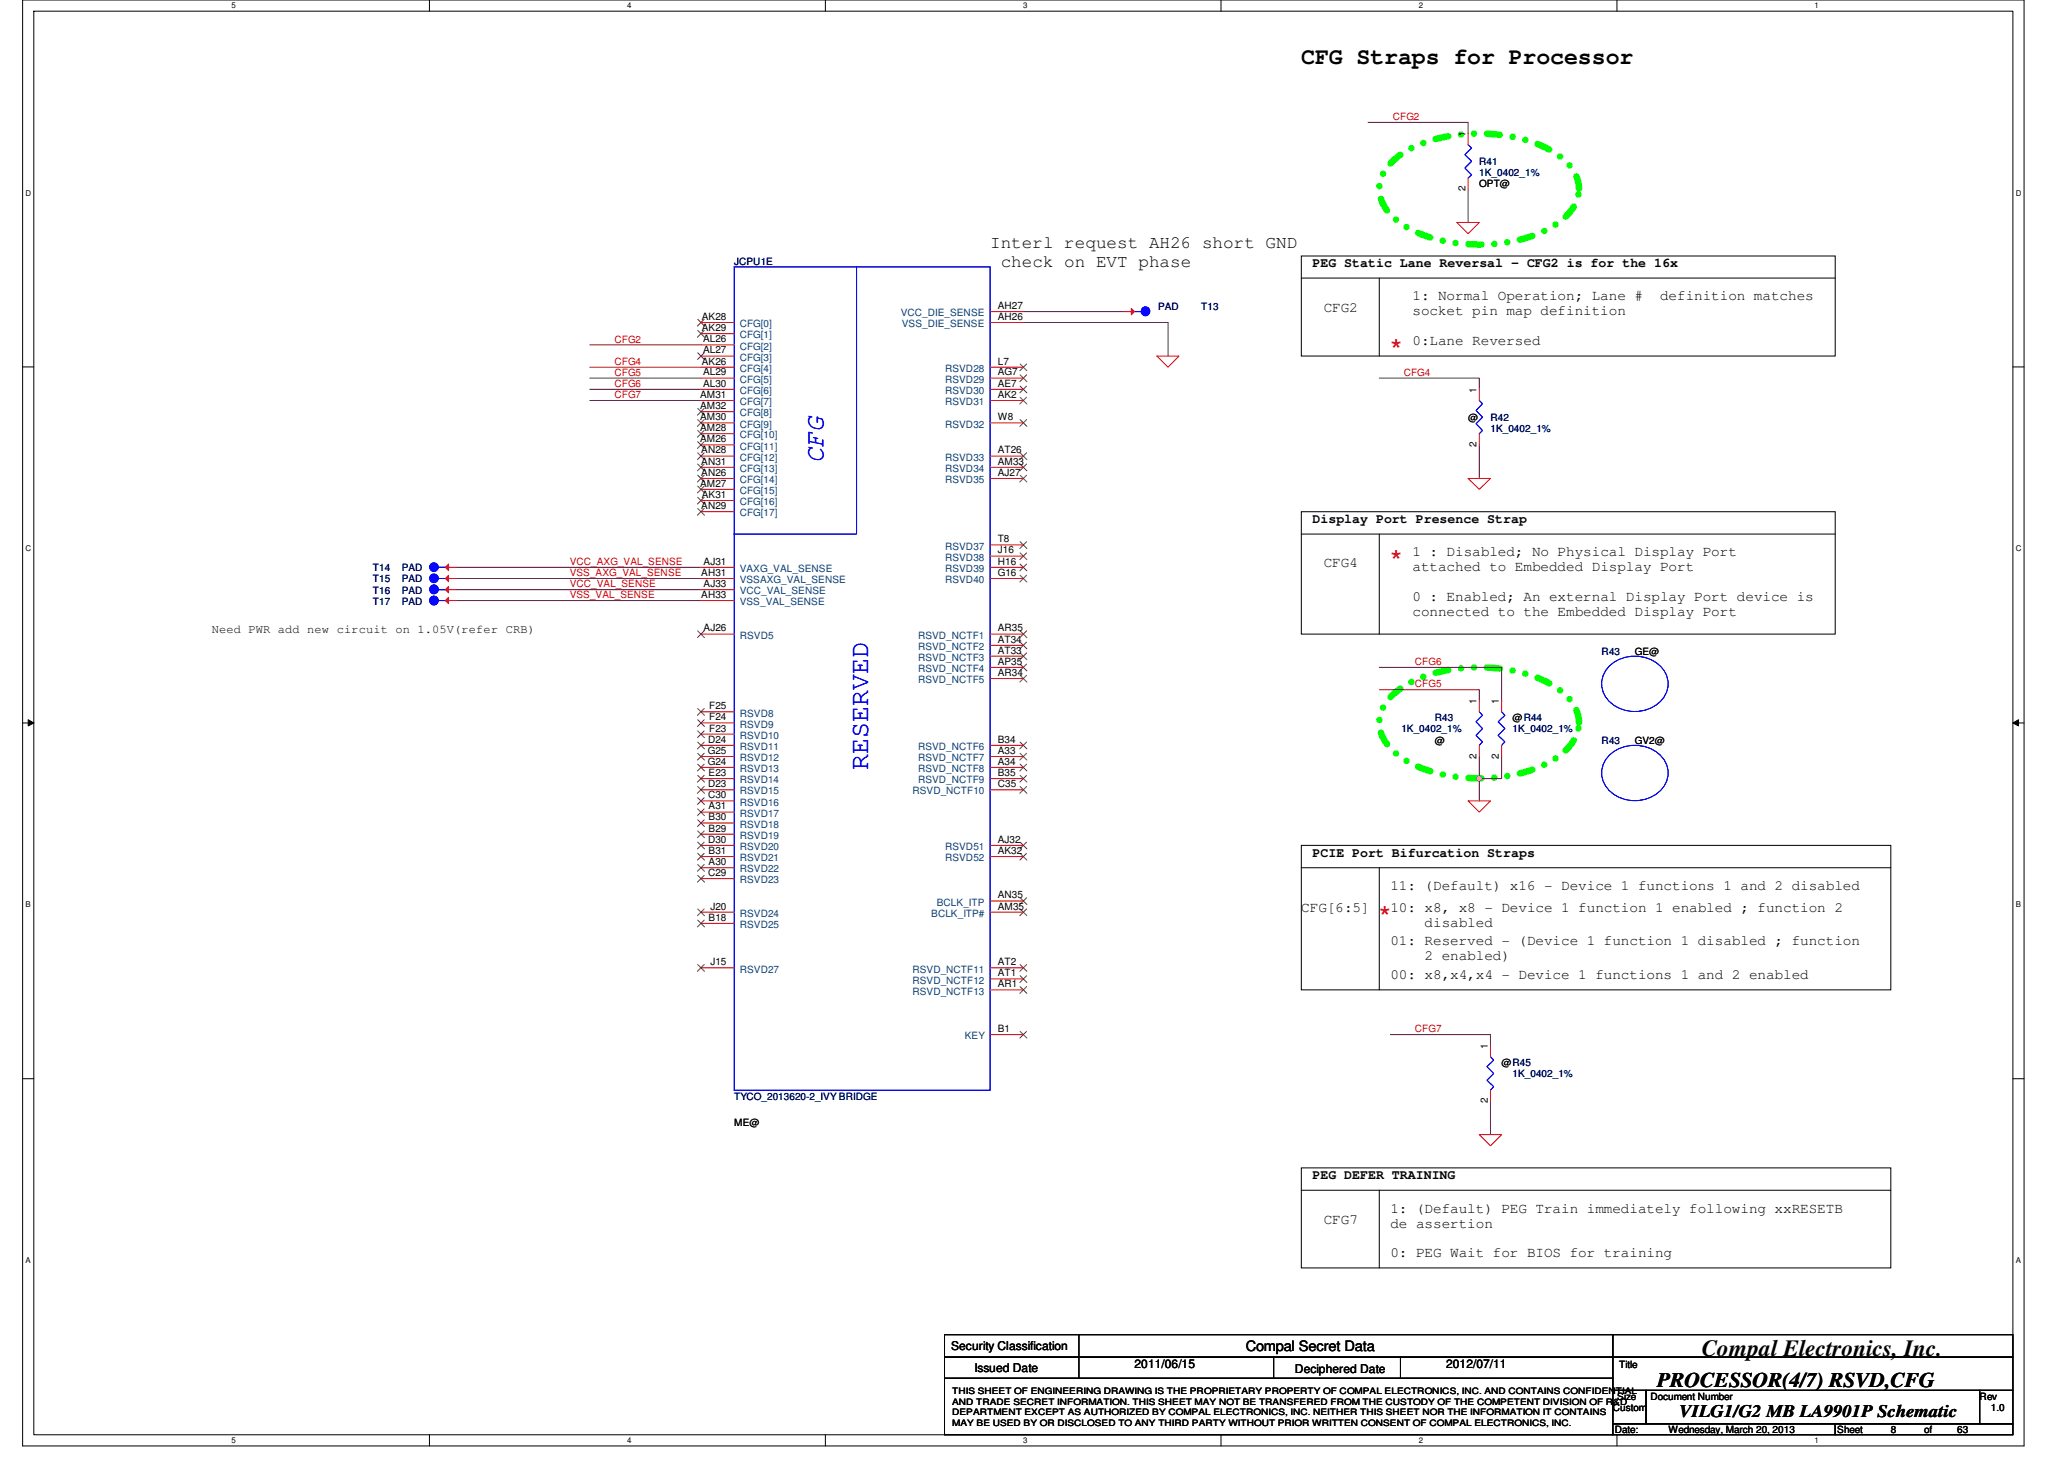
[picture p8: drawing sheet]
<svg xmlns="http://www.w3.org/2000/svg" width="297mm" height="210mm" viewBox="0 0 297 210" stroke-linecap="round" stroke-linejoin="round" font-family="sans-serif">
<defs><g id="words">
<g font-size="4.3" fill="#f00">
<text x="200.1" y="51.9">*</text>
<text x="200.1" y="82.3">*</text>
<text x="198.5" y="133.5">*</text>
</g>
<g font-size="3.8" fill="#00f">
<text x="118.5" y="66.6" transform="rotate(-90 118.5 66.6)">CFG</text>
<text x="124.9" y="110.7" transform="rotate(-90 124.9 110.7)">RESERVED</text>
</g>
<g font-size="3.3">
<text x="187.3" y="9.1">CFG Straps for Processor</text>
<text x="244.9" y="195.1">Compal Electronics, Inc.</text>
</g>
<text font-size="3" x="238.5" y="199.6">PROCESSOR(4/7) RSVD,CFG</text>
<g font-size="2.5">
<text x="142.5" y="35.7">Interl request AH26 short GND</text>
<text x="144" y="38.4">check on EVT phase</text>
<text x="241.7" y="203.9">VILG1/G2 MB LA9901P Schematic</text>
</g>
<g font-size="2.1">
<text x="190.5" y="44.8">CFG2</text>
<text x="203.3" y="43.2">1: Normal Operation; Lane #</text>
<text x="203.3" y="45.4">socket pin map definition</text>
<text x="238.9" y="43.2">definition matches</text>
<text x="203.3" y="49.6">0:Lane Reversed</text>
<text x="190.5" y="81.6">CFG4</text>
<text x="203.3" y="80">1 : Disabled; No Physical Display Port</text>
<text x="203.3" y="82.2">attached to Embedded Display Port</text>
<text x="203.3" y="86.4">0 : Enabled; An external Display Port device is</text>
<text x="203.3" y="88.6">connected to the Embedded Display Port</text>
<text x="187.3" y="131.2">CFG[6:5]</text>
<text x="200.1" y="128">11: (Default) x16 - Device 1 functions 1 and 2 disabled</text>
<text x="200.1" y="131.2">10: x8, x8 - Device 1 function 1 enabled ; function 2</text>
<text x="200.1" y="136">01: Reserved - (Device 1 function 1 disabled ; function</text>
<text x="205" y="133.4">disabled</text>
<text x="200.1" y="140.8">00: x8,x4,x4 - Device 1 functions 1 and 2 enabled</text>
<text x="205" y="138.2">2 enabled)</text>
<text x="190.5" y="176">CFG7</text>
<text x="200.1" y="174.5">1: (Default) PEG Train immediately following xxRESETB</text>
<text x="200.1" y="176.6">de assertion</text>
<text x="200.1" y="180.8">0: PEG Wait for BIOS for training</text>
<text x="179.3" y="194.4">Compal Secret Data</text>
</g>
<g font-size="1.9">
<text x="188.9" y="38.4">PEG Static Lane Reversal - CFG2 is for the 16x</text>
<text x="188.9" y="75.2">Display Port Presence Strap</text>
<text x="188.9" y="123.2">PCIE Port Bifurcation Straps</text>
<text x="188.9" y="169.6">PEG DEFER TRAINING</text>
</g>
<g font-size="1.7">
<text x="30.5" y="91">Need PWR add new circuit on 1.05V(refer CRB)</text>
<text x="136.9" y="194.3">Security Classification</text>
<text x="140.2" y="197.3">Issued Date</text>
<text x="163.3" y="196.8">2011/06/15</text>
<text x="186.3" y="197.5">Deciphered Date</text>
<text x="208.1" y="196.8">2012/07/11</text>
</g>
<g font-size="1.4" fill="#f00">
<text x="200.4" y="17.3">CFG2</text>
<text x="88.4" y="49.3">CFG2</text>
<text x="88.4" y="52.5">CFG4</text>
<text x="88.4" y="55.7">CFG6</text>
<text x="88.4" y="57.3">CFG7</text>
<text x="88.4" y="54.1">CFG5</text>
<text x="202" y="54.1">CFG4</text>
<text x="82" y="81.3">VCC_AXG_VAL_SENSE</text>
<text x="82" y="82.9">VSS_AXG_VAL_SENSE</text>
<text x="82" y="84.5">VCC_VAL_SENSE</text>
<text x="82" y="86.1">VSS_VAL_SENSE</text>
<text x="203.6" y="95.7">CFG6</text>
<text x="203.6" y="98.9">CFG5</text>
<text x="203.6" y="148.5">CFG7</text>
</g>
<g font-size="1.4">
<text x="210.9" y="19.7" transform="rotate(-90 210.9 19.7)">1</text>
<text x="210.9" y="27.5" transform="rotate(-90 210.9 27.5)">2</text>
<text x="212.9" y="27">OPT@</text>
<text x="101" y="46">AK28</text>
<text x="101" y="47.6">AK29</text>
<text x="143.6" y="44.4">AH27</text>
<text x="143.6" y="46">AH26</text>
<text x="101" y="52.5">AK26</text>
<text x="101.2" y="49.2">AL26</text>
<text x="101.2" y="50.8">AL27</text>
<text x="143.6" y="52.5">L7</text>
<text x="100.7" y="57.2">AM31</text>
<text x="100.7" y="58.8">AM32</text>
<text x="101.2" y="54">AL29</text>
<text x="101.2" y="55.6">AL30</text>
<text x="143.6" y="57.2">AK2</text>
<text x="143.6" y="55.6">AE7</text>
<text x="143.6" y="54">AG7</text>
<text x="212.5" y="56.5" transform="rotate(-90 212.5 56.5)">1</text>
<text x="100.7" y="60.5">AM30</text>
<text x="100.7" y="62">AM28</text>
<text x="100.7" y="63.6">AM26</text>
<text x="100.9" y="65.2">AN28</text>
<text x="143.6" y="60.5">W8</text>
<text x="143.6" y="65.2">AT26</text>
<text x="211.3" y="60.6">@</text>
<text x="212.5" y="64.3" transform="rotate(-90 212.5 64.3)">2</text>
<text x="100.7" y="70">AM27</text>
<text x="100.9" y="66.8">AN31</text>
<text x="100.9" y="68.5">AN26</text>
<text x="101" y="71.6">AK31</text>
<text x="143.6" y="66.8">AM33</text>
<text x="143.6" y="68.5">AJ27</text>
<text x="100.9" y="73.2">AN29</text>
<text x="100.9" y="82.8">AH31</text>
<text x="101.3" y="81.2">AJ31</text>
<text x="143.6" y="79.6">J16</text>
<text x="143.6" y="81.2">H16</text>
<text x="143.6" y="82.8">G16</text>
<text x="143.6" y="78">T8</text>
<text x="100.9" y="86">AH33</text>
<text x="101.3" y="84.5">AJ33</text>
<text x="101.3" y="90.8">AJ26</text>
<text x="143.6" y="92.5">AT34</text>
<text x="143.6" y="90.8">AR35</text>
<text x="143.6" y="94">AT33</text>
<text x="143.6" y="95.6">AP35</text>
<text x="235.3" y="94.2">GE@</text>
<text x="143.6" y="97.2">AR34</text>
<text x="212.5" y="101.3" transform="rotate(-90 212.5 101.3)">1</text>
<text x="215.7" y="101.3" transform="rotate(-90 215.7 101.3)">1</text>
<text x="101.9" y="106.8">D24</text>
<text x="102.1" y="102">F25</text>
<text x="102.1" y="103.6">F24</text>
<text x="102.1" y="105.2">F23</text>
<text x="143.6" y="106.8">B34</text>
<text x="206.5" y="107">@</text>
<text x="217.7" y="103.8">@R44</text>
<text x="235.3" y="107">GV2@</text>
<text x="101.9" y="108.5">G25</text>
<text x="101.9" y="110">G24</text>
<text x="101.9" y="113.2">D23</text>
<text x="102" y="111.6">E23</text>
<text x="143.6" y="113.2">C35</text>
<text x="143.6" y="108.5">A33</text>
<text x="143.6" y="110">A34</text>
<text x="143.6" y="111.6">B35</text>
<text x="212.5" y="109.1" transform="rotate(-90 212.5 109.1)">2</text>
<text x="215.7" y="109.1" transform="rotate(-90 215.7 109.1)">2</text>
<text x="101.9" y="114.9">C30</text>
<text x="102" y="116.5">A31</text>
<text x="102" y="118">B30</text>
<text x="102" y="119.6">B29</text>
<text x="101.9" y="121.2">D30</text>
<text x="102" y="124.5">A30</text>
<text x="102" y="122.9">B31</text>
<text x="143.6" y="121.2">AJ32</text>
<text x="143.6" y="122.9">AK32</text>
<text x="101.9" y="126">C29</text>
<text x="102.2" y="130.9">J20</text>
<text x="143.6" y="130.9">AM35</text>
<text x="143.6" y="129.2">AN35</text>
<text x="102" y="132.5">B18</text>
<text x="102.2" y="138.9">J15</text>
<text x="143.6" y="138.9">AT2</text>
<text x="143.6" y="140.5">AT1</text>
<text x="143.6" y="142">AR1</text>
<text x="143.6" y="148.5">B1</text>
<text x="214.1" y="150.9" transform="rotate(-90 214.1 150.9)">1</text>
<text x="216.1" y="153.4">@R45</text>
<text x="214.1" y="158.7" transform="rotate(-90 214.1 158.7)">2</text>
<text x="105.7" y="162">ME@</text>
<text x="233" y="196.8">Title</text>
<text x="232.1" y="203">Custom</text>
<text x="232.7" y="201.4">Size</text>
<text x="237.5" y="201.4">Document Number</text>
<text x="284.9" y="201.4">Rev</text>
<text x="286.5" y="203">1.0</text>
<text x="232.4" y="206.2">Date:</text>
<text x="240.1" y="206.2">Wednesday, March 20, 2013</text>
<text x="264.4" y="206.2">Sheet</text>
<text x="272.1" y="206.2">8</text>
<text x="276.9" y="206.2">of</text>
<text x="281.7" y="206.2">63</text>
</g>
<g font-size="1.4" fill="#000080">
<text x="212.9" y="23.7">R41</text>
<text x="212.9" y="25.4">1K_0402_1%</text>
<text x="105.7" y="38.2">JCPU1E</text>
<text x="166.7" y="44.6">PAD</text>
<text x="172.9" y="44.6">T13</text>
<text x="214.5" y="60.6">R42</text>
<text x="214.5" y="62.2">1K_0402_1%</text>
<text x="53.7" y="82.2">T14</text>
<text x="53.7" y="83.8">T15</text>
<text x="57.8" y="82.2">PAD</text>
<text x="57.8" y="83.8">PAD</text>
<text x="53.7" y="85.4">T16</text>
<text x="53.7" y="87">T17</text>
<text x="57.8" y="85.4">PAD</text>
<text x="57.8" y="87">PAD</text>
<text x="230.5" y="94.2">R43</text>
<text x="201.7" y="105.4">1K_0402_1%</text>
<text x="206.5" y="103.8">R43</text>
<text x="217.7" y="105.4">1K_0402_1%</text>
<text x="230.5" y="107">R43</text>
<text x="217.7" y="155">1K_0402_1%</text>
<text x="105.7" y="158.2">TYCO_2013620-2_IVY BRIDGE</text>
</g>
<g font-size="1.4" fill="#004080">
<text x="106.5" y="47.1">CFG[0]</text>
<text x="129.6" y="45.5">VCC_DIE_SENSE</text>
<text x="129.8" y="47.1">VSS_DIE_SENSE</text>
<text x="106.5" y="48.7">CFG[1]</text>
<text x="106.5" y="50.3">CFG[2]</text>
<text x="106.5" y="51.9">CFG[3]</text>
<text x="106.5" y="53.5">CFG[4]</text>
<text x="136" y="53.5">RSVD28</text>
<text x="106.5" y="55.1">CFG[5]</text>
<text x="106.5" y="56.7">CFG[6]</text>
<text x="106.5" y="58.3">CFG[7]</text>
<text x="106.5" y="59.9">CFG[8]</text>
<text x="136" y="58.3">RSVD31</text>
<text x="136" y="56.7">RSVD30</text>
<text x="136" y="55.1">RSVD29</text>
<text x="106.5" y="61.5">CFG[9]</text>
<text x="106.5" y="63.1">CFG[10]</text>
<text x="106.5" y="64.7">CFG[11]</text>
<text x="136" y="61.5">RSVD32</text>
<text x="106.5" y="66.3">CFG[12]</text>
<text x="106.5" y="67.9">CFG[13]</text>
<text x="106.5" y="69.5">CFG[14]</text>
<text x="106.5" y="71.1">CFG[15]</text>
<text x="136" y="67.9">RSVD34</text>
<text x="136" y="69.5">RSVD35</text>
<text x="136" y="66.3">RSVD33</text>
<text x="106.5" y="72.7">CFG[16]</text>
<text x="106.5" y="74.3">CFG[17]</text>
<text x="106.5" y="82.3">VAXG_VAL_SENSE</text>
<text x="106.5" y="83.9">VSSAXG_VAL_SENSE</text>
<text x="136" y="80.7">RSVD38</text>
<text x="136" y="82.3">RSVD39</text>
<text x="136" y="83.9">RSVD40</text>
<text x="136" y="79.1">RSVD37</text>
<text x="106.5" y="85.5">VCC_VAL_SENSE</text>
<text x="106.5" y="87.1">VSS_VAL_SENSE</text>
<text x="106.5" y="91.9">RSVD5</text>
<text x="132.1" y="93.5">RSVD_NCTF2</text>
<text x="132.1" y="91.9">RSVD_NCTF1</text>
<text x="132.1" y="95.1">RSVD_NCTF3</text>
<text x="132.1" y="98.3">RSVD_NCTF5</text>
<text x="132.1" y="96.7">RSVD_NCTF4</text>
<text x="106.5" y="103.1">RSVD8</text>
<text x="106.5" y="104.7">RSVD9</text>
<text x="106.5" y="107.9">RSVD11</text>
<text x="106.5" y="106.3">RSVD10</text>
<text x="132.1" y="107.9">RSVD_NCTF6</text>
<text x="106.5" y="109.5">RSVD12</text>
<text x="106.5" y="111.1">RSVD13</text>
<text x="106.5" y="112.7">RSVD14</text>
<text x="132.1" y="109.5">RSVD_NCTF7</text>
<text x="132.1" y="111.1">RSVD_NCTF8</text>
<text x="132.1" y="112.7">RSVD_NCTF9</text>
<text x="106.5" y="115.9">RSVD16</text>
<text x="106.5" y="114.3">RSVD15</text>
<text x="106.5" y="117.5">RSVD17</text>
<text x="106.5" y="119.1">RSVD18</text>
<text x="131.3" y="114.3">RSVD_NCTF10</text>
<text x="106.5" y="122.3">RSVD20</text>
<text x="106.5" y="120.7">RSVD19</text>
<text x="106.5" y="125.5">RSVD22</text>
<text x="106.5" y="123.9">RSVD21</text>
<text x="136" y="122.3">RSVD51</text>
<text x="136" y="123.9">RSVD52</text>
<text x="106.5" y="127.1">RSVD23</text>
<text x="106.5" y="131.9">RSVD24</text>
<text x="134" y="131.9">BCLK_ITP#</text>
<text x="134.8" y="130.3">BCLK_ITP</text>
<text x="106.5" y="133.5">RSVD25</text>
<text x="106.5" y="139.9">RSVD27</text>
<text x="131.3" y="139.9">RSVD_NCTF11</text>
<text x="131.3" y="141.5">RSVD_NCTF12</text>
<text x="131.3" y="143.1">RSVD_NCTF13</text>
<text x="138.8" y="149.5">KEY</text>
</g>
<g font-size="1.3">
<text x="137" y="200.6">THIS SHEET OF ENGINEERING DRAWING IS THE PROPRIETARY PROPERTY OF COMPAL ELECTRONICS, INC. AND CONTAINS CONFIDENTIAL</text>
<text x="137" y="202.1">AND TRADE SECRET INFORMATION. THIS SHEET MAY NOT BE TRANSFERED FROM THE CUSTODY OF THE COMPETENT DIVISION OF R&amp;D</text>
<text x="137" y="203.6">DEPARTMENT EXCEPT AS AUTHORIZED BY COMPAL ELECTRONICS, INC. NEITHER THIS SHEET NOR THE INFORMATION IT CONTAINS</text>
<text x="137" y="205.1">MAY BE USED BY OR DISCLOSED TO ANY THIRD PARTY WITHOUT PRIOR WRITTEN CONSENT OF COMPAL ELECTRONICS, INC.</text>
</g>
<g font-size="1.1">
<text x="33.3" y="1.1">5</text>
<text x="90.3" y="1.1">4</text>
<text x="147.2" y="1.1">3</text>
<text x="204.2" y="1.1">2</text>
<text x="261.2" y="1.1">1</text>
<text x="3.7" y="28.2">D</text>
<text x="290.1" y="28.2">D</text>
<text x="3.7" y="79.3">C</text>
<text x="290.1" y="79.3">C</text>
<text x="3.7" y="130.6">B</text>
<text x="290.1" y="130.6">B</text>
<text x="3.7" y="181.7">A</text>
<text x="290.1" y="181.7">A</text>
<text x="33.3" y="207.6">5</text>
<text x="90.3" y="207.6">4</text>
<text x="147.2" y="207.6">3</text>
<text x="204.2" y="207.6">2</text>
<text x="261.2" y="207.6">1</text>
</g>
</g></defs>
<path d="M3.3 0h288v208h-288zM4.9 1.6h284.8v204.8h-284.8z" fill="none" stroke="#000" stroke-width=".14"/>
<g fill="#fff">
<path d="M33.3 .2h.6v1.2h-.6z"/>
<path d="M33.3 206.6h.6v1.2h-.6z"/>
</g>
<path d="M61.8 0v1.6M61.8 206.4v1.6" fill="none" stroke="#000" stroke-width=".14"/>
<g fill="#fff">
<path d="M90.3 .2h.5v1.2h-.5z"/>
<path d="M90.3 206.6h.5v1.2h-.5z"/>
</g>
<path d="M118.8 0v1.6M118.8 206.4v1.6" fill="none" stroke="#000" stroke-width=".14"/>
<g fill="#fff">
<path d="M147.2 .2h.6v1.2h-.6z"/>
<path d="M147.2 206.6h.6v1.2h-.6z"/>
</g>
<path d="M175.7 0v1.6M175.7 206.4v1.6" fill="none" stroke="#000" stroke-width=".14"/>
<g fill="#fff">
<path d="M204.2 .2h.6v1.2h-.6z"/>
<path d="M204.2 206.6h.6v1.2h-.6z"/>
</g>
<path d="M232.7 0v1.6M232.7 206.4v1.6" fill="none" stroke="#000" stroke-width=".14"/>
<g fill="#fff">
<path d="M261.2 .2h.5v1.2h-.5z"/>
<path d="M261.2 206.6h.5v1.2h-.5z"/>
<path d="M3.7 27.2h.7v1.2h-.7z"/>
<path d="M290.1 27.2h.8v1.2h-.8z"/>
<path d="M3.7 78.4h.7v1.1h-.7z"/>
<path d="M290.1 78.4h.8v1.1h-.8z"/>
</g>
<path d="M3.3 52.8h1.6M289.7 52.8h1.6" fill="none" stroke="#000" stroke-width=".14"/>
<g fill="#fff">
<path d="M3.7 129.6h.7v1.2h-.7z"/>
<path d="M290.1 129.6h.7v1.2h-.7z"/>
</g>
<path d="M3.3 104h1.6M4.1 103.5l.8 .5-.8 .4zM289.7 104l.8-.5v.9zM289.7 104h1.6" fill="none" stroke="#000" stroke-width=".14"/>
<path d="M4.1 103.5l.8 .5-.8 .4zM289.7 104l.8-.5v.9z" fill="#000"/>
<g fill="#fff">
<path d="M3.7 180.8h.7v1.1h-.7z"/>
<path d="M290.1 180.8h.7v1.1h-.7z"/>
</g>
<g fill="none" stroke="#000" stroke-width=".14">
<path d="M187.3 36.8h76.8v14.4h-76.8zM187.3 40h76.8M198.5 40v11.2M187.3 76.8h76.8M187.3 73.6h76.8v17.6h-76.8zM198.5 76.8v14.4M187.3 124.8h84.8M187.3 121.6h84.8v20.8h-84.8zM198.5 124.8v17.6M3.3 155.2h1.6M289.7 155.2h1.6M187.3 171.2h84.8"/>
<path d="M187.3 168h84.8v14.4h-84.8zM198.5 171.2v11.2"/>
</g>
<path d="M200 23.7a15.6 15.6 0 0 1 9.5-4.3 23.2 23.2 0 0 1 13.5 2.1 7.6 7.6 0 0 1 4.1 4.7 5.4 5.4 0 0 1-2.1 5.3 18 18 0 0 1-10.5 3.6 22 22 0 0 1-11.8-2.3 7.6 7.6 0 0 1-4.1-4.7 5 5 0 0 1 1.4-4.4zM200 100.5a15.6 15.6 0 0 1 9.5-4.3 23.2 23.2 0 0 1 13.5 2.1 7.6 7.6 0 0 1 4.1 4.7 5.4 5.4 0 0 1-2.1 5.3 18 18 0 0 1-10.5 3.6 22 22 0 0 1-11.8-2.3 7.6 7.6 0 0 1-4.1-4.7 5 5 0 0 1 1.4-4.4z" fill="none" stroke="#0f0" stroke-width=".93" stroke-dasharray="1.9 1.9 0 1.9 0 1.9"/>
<path d="M198.5 54.4h14.4v1.6M212.9 64v4.8M198.5 96h17.6v4.8M212.9 108.8v3.2M212.9 112v3.2M216.1 108.8v3.2h-3.2" fill="none" stroke="#800040" stroke-width=".14"/>
<circle cx="212.9" cy="112" r=".31" fill="#f0f"/>
<circle cx="212.9" cy="112" r=".31" fill="none" stroke="#f0f" stroke-width=".14"/>
<g fill="none" stroke="#800040" stroke-width=".14">
<path d="M196.9 17.6h14.4v1.6M211.3 27.2v4.8M84.9 49.6h16M84.9 52.8h16M84.9 56h16M84.9 57.6h16M84.9 54.4h16M147.3 44.8h14.4M147.3 46.4h20.8v4.8M65.7 84.8h35.2M65.7 81.6h35.2M65.7 83.2h35.2"/>
<path d="M65.7 86.4h35.2M198.5 99.2h14.4v1.6M200.1 148.8h14.4v1.6M214.5 158.4v4.8"/>
</g>
<path d="M209.7 32h3.2l-1.6 1.6zM166.5 51.2h3.2l-1.6 1.6zM211.3 68.8h3.2l-1.6 1.6zM211.3 115.2h3.2l-1.6 1.6zM212.9 163.2h3.2l-1.6 1.6z" fill="none" stroke="#f00" stroke-width=".14"/>
<g fill="none" stroke="#000" stroke-width=".14">
<path d="M135.9 192h96.2v3.2h-96.2zM135.9 195.2h96.2v3.1h-96.2zM135.9 198.3h96.2v8.1h-96.2zM155.3 192v6.3M183.3 195.2v3.1M201.5 195.2v3.1M232.1 192h57.6v3.2h-57.6zM232.1 195.2h57.6v4.8h-57.6zM232.1 200h4.8v4.9h-4.8zM232.1 204.9h32v1.5h-32zM236.9 200h48v4.9h-48zM264.1 204.9h25.6v1.5h-25.6z"/>
<path d="M284.9 200h4.8v4.9h-4.8z"/>
</g>
<circle cx="164.8" cy="44.8" r=".63" fill="#00f"/>
<g fill="none" stroke="#00f" stroke-width=".14">
<path d="M163.3 44.8h.9"/>
<circle cx="164.8" cy="44.8" r=".63"/>
</g>
<circle cx="164.8" cy="44.8" r=".63" fill="#00f"/>
<g fill="none" stroke="#00f" stroke-width=".14">
<path d="M163.3 44.8h.9"/>
<circle cx="164.8" cy="44.8" r=".63"/>
</g>
<path d="M162.8 44.4l.5 .4-.5 .5z" fill="#f00"/>
<g fill="none" stroke="#f00" stroke-width=".14">
<path d="M100.9 46.4h4.8M100.9 48h4.8M100.9 49.6h4.8M100.9 51.2h4.8M100.9 52.8h4.8M100.9 54.4h4.8M100.9 56h4.8M100.9 57.6h4.8M100.9 59.2h4.8M142.5 44.8h4.8M142.5 46.4h4.8M142.5 57.6h4.8"/>
<path d="M142.5 56h4.8M142.5 54.4h4.8M142.5 52.8h4.8M161.7 44.8h1.6M162.8 44.4l.5 .4-.5 .5zM100.9 60.8h4.8M100.9 62.4h4.8M100.9 64h4.8M100.9 65.6h4.8M100.9 67.2h4.8M100.9 68.8h4.8M100.9 70.4h4.8"/>
<path d="M100.9 72h4.8M100.9 73.6h4.8M142.5 67.2h4.8M142.5 68.8h4.8M142.5 78.4h4.8M142.5 60.8h4.8M142.5 65.6h4.8M100.9 91.2h4.8M100.9 81.6h4.8M100.9 83.2h4.8M100.9 84.8h4.8M100.9 86.4h4.8"/>
<path d="M142.5 80h4.8M142.5 92.8h4.8M142.5 81.6h4.8M142.5 83.2h4.8M142.5 91.2h4.8M142.5 94.4h4.8M142.5 97.6h4.8M142.5 96h4.8M100.9 115.2h4.8M100.9 113.6h4.8M100.9 116.8h4.8M100.9 118.4h4.8"/>
<path d="M100.9 102.4h4.8M100.9 104h4.8M100.9 107.2h4.8M100.9 108.8h4.8M100.9 110.4h4.8M100.9 112h4.8M100.9 105.6h4.8M142.5 107.2h4.8M142.5 108.8h4.8M142.5 110.4h4.8M142.5 112h4.8M142.5 113.6h4.8"/>
<path d="M212.9 100.8v1.6M212.9 107.2v1.6M216.1 100.8v1.6M216.1 107.2v1.6M100.9 139.2h4.8M100.9 121.6h4.8M100.9 120h4.8M100.9 124.8h4.8M100.9 123.2h4.8M100.9 126.4h4.8M100.9 131.2h4.8M100.9 132.8h4.8"/>
<path d="M142.5 139.2h4.8M142.5 121.6h4.8M142.5 123.2h4.8M142.5 129.6h4.8M142.5 131.2h4.8M142.5 140.8h4.8M142.5 142.4h4.8M142.5 148.8h4.8M214.5 150.4v1.6M214.5 156.8v1.6"/>
</g>
<path d="M105.7 38.4h36.8v118.4h-36.8zM123.3 38.4v38.4h-17.6M231.6 95.8a5.4 5.4 0 0 1 7.8 .6 3.5 3.5 0 0 1-1 5 5.2 5.2 0 0 1-7.6-1.6 3.5 3.5 0 0 1 .8-4zM212.9 102.4l.5 .5-1 .9 1 1-1 1 1 .9-.5 .5M216.1 102.4l.5 .5-1 .9 1 1-1 1 1 .9-.5 .5M214.5 152l.5 .5-1 1 1 .9-1 1 1 .9-.5 .5" fill="none" stroke="#00f" stroke-width=".14"/>
<g fill="none" stroke="#804000" stroke-width=".14">
<path d="M100.4 45.9l1 1M100.4 47.5l1 1M100.4 50.8l1 .9M100.4 58.8l1 .9M101.3 45.9l-.9 1M101.3 47.5l-.9 1M101.3 50.8l-.9 .9M101.3 58.8l-.9 .9M146.8 57.1l1 1M146.8 55.5l1 1M146.8 53.9l1 1M146.8 52.4l1 .9"/>
<path d="M147.7 57.1l-.9 1M147.7 55.5l-.9 1M147.7 53.9l-.9 1M147.7 52.4l-.9 .9M100.4 60.4l1 .9M100.4 61.9l1 1M100.4 63.5l1 1M100.4 65.2l1 .9M100.4 66.8l1 .9M100.4 68.4l1 .9M100.4 69.9l1 1M100.4 71.5l1 1"/>
<path d="M100.4 73.2l1 .9M101.3 60.4l-.9 .9M101.3 61.9l-.9 1M101.3 63.5l-.9 1M101.3 65.2l-.9 .9M101.3 66.8l-.9 .9M101.3 68.4l-.9 .9M101.3 69.9l-.9 1M101.3 71.5l-.9 1M101.3 73.2l-.9 .9M146.8 66.8l1 .9M146.8 68.4l1 .9"/>
<path d="M146.8 79.5l1 1M146.8 77.9l1 1M146.8 60.4l1 .9M146.8 65.2l1 .9M147.7 66.8l-.9 .9M147.7 68.4l-.9 .9M147.7 79.5l-.9 1M147.7 77.9l-.9 1M147.7 60.4l-.9 .9M147.7 65.2l-.9 .9M100.4 90.8l1 .9M101.3 90.8l-.9 .9"/>
<path d="M146.8 92.4l1 .9M146.8 81.2l1 .9M146.8 82.8l1 .9M146.8 90.8l1 .9M146.8 93.9l1 1M146.8 97.2l1 .9M146.8 95.5l1 1M147.7 92.4l-.9 .9M147.7 81.2l-.9 .9M147.7 82.8l-.9 .9M147.7 90.8l-.9 .9M147.7 93.9l-.9 1"/>
<path d="M147.7 97.2l-.9 .9M147.7 95.5l-.9 1M100.4 114.8l1 .9M100.4 113.2l1 .9M100.4 116.4l1 .9M100.4 117.9l1 1M100.4 119.5l1 1M100.4 101.9l1 1M100.4 103.5l1 1M100.4 106.8l1 .9M100.4 108.4l1 .9M100.4 109.9l1 1"/>
<path d="M100.4 111.5l1 1M100.4 105.2l1 .9M101.3 114.8l-.9 .9M101.3 113.2l-.9 .9M101.3 116.4l-.9 .9M101.3 117.9l-.9 1M101.3 119.5l-.9 1M101.3 101.9l-.9 1M101.3 103.5l-.9 1M101.3 106.8l-.9 .9M101.3 108.4l-.9 .9M101.3 109.9l-.9 1"/>
<path d="M101.3 111.5l-.9 1M101.3 105.2l-.9 .9M146.8 106.8l1 .9M146.8 108.4l1 .9M146.8 109.9l1 1M146.8 111.5l1 1M146.8 113.2l1 .9M147.7 106.8l-.9 .9M147.7 108.4l-.9 .9M147.7 109.9l-.9 1M147.7 111.5l-.9 1M147.7 113.2l-.9 .9"/>
<path d="M100.4 138.8l1 .9M100.4 121.2l1 .9M100.4 124.4l1 .9M100.4 122.8l1 .9M100.4 125.9l1 1M100.4 130.8l1 .9M100.4 132.4l1 .9M101.3 138.8l-.9 .9M101.3 121.2l-.9 .9M101.3 124.4l-.9 .9M101.3 122.8l-.9 .9M101.3 125.9l-.9 1"/>
<path d="M101.3 130.8l-.9 .9M101.3 132.4l-.9 .9M146.8 138.8l1 .9M146.8 121.2l1 .9M146.8 122.8l1 .9M146.8 129.2l1 .9M146.8 130.8l1 .9M147.7 138.8l-.9 .9M147.7 121.2l-.9 .9M147.7 122.8l-.9 .9M147.7 129.2l-.9 .9M147.7 130.8l-.9 .9"/>
<path d="M146.8 140.4l1 1M146.8 141.9l1 1M146.8 148.4l1 1M147.7 140.4l-.9 1M147.7 141.9l-.9 1M147.7 148.4l-.9 1"/>
</g>
<circle cx="62.5" cy="81.6" r=".62" fill="#00f"/>
<g fill="none" stroke="#00f" stroke-width=".14">
<path d="M63.1 81.6h1"/>
<circle cx="62.5" cy="81.6" r=".62"/>
</g>
<circle cx="62.5" cy="81.6" r=".62" fill="#00f"/>
<g fill="none" stroke="#00f" stroke-width=".14">
<path d="M63.1 81.6h1"/>
<circle cx="62.5" cy="81.6" r=".62"/>
</g>
<path d="M64.1 81.6l.5-.4v.9z" fill="#f00"/>
<path d="M212.9 56v1.6M212.9 62.4v1.6M64.1 81.6l.5-.4v.9zM64.1 81.6h1.6" fill="none" stroke="#f00" stroke-width=".14"/>
<path d="M212.9 57.6l.5 .5-1 1 1 .9-1 1 1 .9-.5 .5M231.6 108.6a5.4 5.4 0 0 1 7.8 .6 3.5 3.5 0 0 1-1 5 5.2 5.2 0 0 1-7.6-1.6 3.5 3.5 0 0 1 .8-4z" fill="none" stroke="#00f" stroke-width=".14"/>
<circle cx="62.5" cy="83.2" r=".62" fill="#00f"/>
<g fill="none" stroke="#00f" stroke-width=".14">
<path d="M63.1 83.2h1"/>
<circle cx="62.5" cy="83.2" r=".62"/>
</g>
<circle cx="62.5" cy="83.2" r=".62" fill="#00f"/>
<g fill="none" stroke="#00f" stroke-width=".14">
<path d="M63.1 83.2h1"/>
<circle cx="62.5" cy="83.2" r=".62"/>
</g>
<path d="M64.1 83.2l.5-.4v.9z" fill="#f00"/>
<path d="M64.1 83.2l.5-.4v.9zM64.1 83.2h1.6" fill="none" stroke="#f00" stroke-width=".14"/>
<circle cx="62.4" cy="84.8" r=".63" fill="#00f"/>
<g fill="none" stroke="#00f" stroke-width=".14">
<path d="M63.1 84.8h1"/>
<circle cx="62.4" cy="84.8" r=".63"/>
</g>
<circle cx="62.4" cy="84.8" r=".63" fill="#00f"/>
<g fill="none" stroke="#00f" stroke-width=".14">
<path d="M63.1 84.8h1"/>
<circle cx="62.4" cy="84.8" r=".63"/>
</g>
<path d="M64.1 84.8l.5-.4v.9z" fill="#f00"/>
<path d="M64.1 84.8l.5-.4v.9zM64.1 84.8h1.6" fill="none" stroke="#f00" stroke-width=".14"/>
<circle cx="62.4" cy="86.4" r=".63" fill="#00f"/>
<g fill="none" stroke="#00f" stroke-width=".14">
<path d="M63.1 86.4h1"/>
<circle cx="62.4" cy="86.4" r=".63"/>
</g>
<circle cx="62.4" cy="86.4" r=".63" fill="#00f"/>
<g fill="none" stroke="#00f" stroke-width=".14">
<path d="M63.1 86.4h1"/>
<circle cx="62.4" cy="86.4" r=".63"/>
</g>
<path d="M64.1 86.4l.5-.5v1z" fill="#f00"/>
<path d="M211.3 19.2v1.6M211.3 25.6v1.6M64.1 86.4l.5-.5v1zM64.1 86.4h1.6" fill="none" stroke="#f00" stroke-width=".14"/>
<path d="M211.3 20.8l.5 .5-1 1 1 .9-1 1 1 .9-.5 .5" fill="none" stroke="#00f" stroke-width=".14"/>
<circle cx="212.9" cy="112" r=".31" fill="#f0f"/>
<circle cx="212.9" cy="112" r=".31" fill="none" stroke="#f0f" stroke-width=".14"/>
<use href="#words"/>
</svg>
